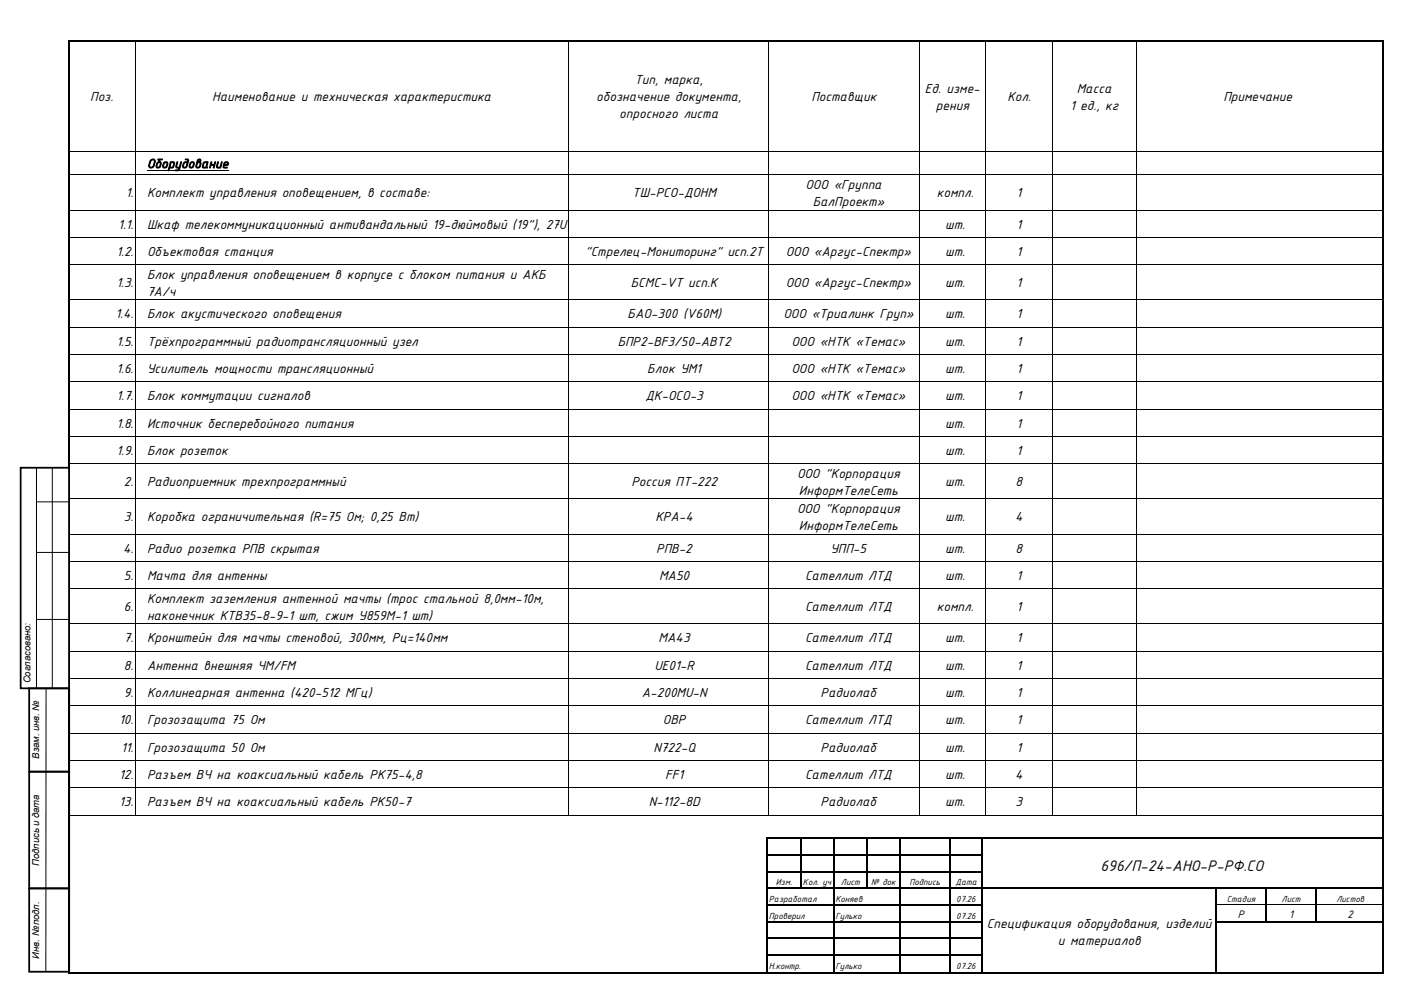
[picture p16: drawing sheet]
<svg xmlns="http://www.w3.org/2000/svg" width="420mm" height="297mm" viewBox="0 0 420 297" stroke-linecap="round" stroke-linejoin="round" font-family="sans-serif">
<defs><g id="words">
<text font-size="5" x="329.9" y="261">696/П-24-АНО-Р-РФ.СО</text>
<g font-size="4.2">
<text x="190.2" y="25.1">Тип, марка,</text>
<text x="277.3" y="27.7">Ед. изме-</text>
<text x="322.8" y="27.7">Масса</text>
<text x="27.1" y="30.3">Поз.</text>
<text x="63.6" y="30.3">Наименование и техническая характеристика</text>
<text x="178.7" y="30.3">обозначение документа,</text>
<text x="185.6" y="35.5">опросного листа</text>
<text x="243.3" y="30.3">Поставщик</text>
<text x="280.6" y="32.9">рения</text>
<text x="302" y="30.3">Кол.</text>
<text x="320.8" y="32.9">1 ед., кг</text>
<text x="366.8" y="30.3">Примечание</text>
<text x="44.1" y="50.4">Оборудование</text>
<text x="37.8" y="59.1">1.</text>
<text x="44.1" y="59.1">Комплект управления оповещением, в составе:</text>
<text x="189.5" y="59.1">ТШ-РСО-ДОНМ</text>
<text x="241.5" y="56.6">ООО «Группа</text>
<text x="280.9" y="59.1">компл.</text>
<text x="304.8" y="59.1">1</text>
<text x="243.7" y="61.7">БалПроект»</text>
<text x="35.5" y="68.5">1.1.</text>
<text x="44.1" y="68.5">Шкаф телекоммуникационный антивандальный 19-дюймовый (19&quot;), 27U</text>
<text x="283.4" y="68.5">шт.</text>
<text x="304.8" y="68.5">1</text>
<text x="34.9" y="76.7">1.2.</text>
<text x="44.1" y="76.7">Объектовая станция</text>
<text x="175.4" y="76.7">&quot;Стрелец-Мониторинг&quot; исп.2Т</text>
<text x="235.6" y="76.7">ООО «Аргус-Спектр»</text>
<text x="283.4" y="76.7">шт.</text>
<text x="304.8" y="76.7">1</text>
<text x="44.1" y="83.5">Блок управления оповещением в корпусе с блоком питания и АКБ</text>
<text x="34.9" y="86.1">1.3.</text>
<text x="44.1" y="88.7">7А/ч</text>
<text x="189.1" y="86.1">БСМС-VT исп.К</text>
<text x="235.6" y="86.1">ООО «Аргус-Спектр»</text>
<text x="283.4" y="86.1">шт.</text>
<text x="304.8" y="86.1">1</text>
<text x="34.6" y="95.4">1.4.</text>
<text x="44.1" y="95.4">Блок акустического оповещения</text>
<text x="188.1" y="95.4">БАО-300 (V60M)</text>
<text x="234.9" y="95.4">ООО «Триалинк Груп»</text>
<text x="283.4" y="95.4">шт.</text>
<text x="304.8" y="95.4">1</text>
<text x="34.9" y="103.6">1.5.</text>
<text x="44.1" y="103.6">Трёхпрограммный радиотрансляционный узел</text>
<text x="185.2" y="103.6">БПР2-BF3/50-АВТ2</text>
<text x="237.3" y="103.6">ООО «НТК «Темас»</text>
<text x="283.4" y="103.6">шт.</text>
<text x="304.8" y="103.6">1</text>
<text x="34.9" y="111.8">1.6.</text>
<text x="44.1" y="111.8">Усилитель мощности трансляционный</text>
<text x="194.1" y="111.8">Блок УМ1</text>
<text x="237.3" y="111.8">ООО «НТК «Темас»</text>
<text x="283.4" y="111.8">шт.</text>
<text x="304.8" y="111.8">1</text>
<text x="34.9" y="120">1.7.</text>
<text x="44.1" y="120">Блок коммутации сигналов</text>
<text x="193.5" y="120">ДК-ОСО-3</text>
<text x="237.3" y="120">ООО «НТК «Темас»</text>
<text x="283.4" y="120">шт.</text>
<text x="304.8" y="120">1</text>
<text x="34.9" y="128.2">1.8.</text>
<text x="44.1" y="128.2">Источник бесперебойного питания</text>
<text x="283.4" y="128.2">шт.</text>
<text x="304.8" y="128.2">1</text>
<text x="34.9" y="136.4">1.9.</text>
<text x="44.1" y="136.4">Блок розеток</text>
<text x="283.4" y="136.4">шт.</text>
<text x="304.8" y="136.4">1</text>
<text x="239" y="143.2">ООО &quot;Корпорация</text>
<text x="37.2" y="145.7">2.</text>
<text x="44.1" y="145.7">Радиоприемник трехпрограммный</text>
<text x="189.3" y="145.7">Россия ПТ-222</text>
<text x="239.5" y="148.3">ИнформТелеСеть</text>
<text x="283.4" y="145.7">шт.</text>
<text x="304.5" y="145.7">8</text>
<text x="239" y="153.7">ООО &quot;Корпорация</text>
<text x="37.2" y="156.3">3.</text>
<text x="44.1" y="156.3">Коробка ограничительная (R=75 Ом; 0,25 Вт)</text>
<text x="196.5" y="156.3">КРА-4</text>
<text x="239.5" y="158.9">ИнформТелеСеть</text>
<text x="283.4" y="156.3">шт.</text>
<text x="304.4" y="156.3">4</text>
<text x="36.9" y="165.6">4.</text>
<text x="44.1" y="165.6">Радио розетка РПВ скрытая</text>
<text x="196.7" y="165.6">РПВ-2</text>
<text x="249" y="165.6">УПП-5</text>
<text x="283.4" y="165.6">шт.</text>
<text x="304.5" y="165.6">8</text>
<text x="37.2" y="173.8">5.</text>
<text x="44.1" y="173.8">Мачта для антенны</text>
<text x="197.6" y="173.8">МА50</text>
<text x="241.4" y="173.8">Сателлит ЛТД</text>
<text x="283.4" y="173.8">шт.</text>
<text x="304.8" y="173.8">1</text>
<text x="37.2" y="183.2">6.</text>
<text x="44.1" y="180.6">Комплект заземления антенной мачты (трос стальной 8,0мм-10м,</text>
<text x="44.1" y="185.8">наконечник КТВ35-8-9-1 шт, сжим У859М-1 шт)</text>
<text x="241.4" y="183.2">Сателлит ЛТД</text>
<text x="280.9" y="183.2">компл.</text>
<text x="304.8" y="183.2">1</text>
<text x="37.2" y="192.6">7.</text>
<text x="44.1" y="192.6">Кронштейн для мачты стеновой, 300мм, Рц=140мм</text>
<text x="197.5" y="192.6">MA43</text>
<text x="241.4" y="192.6">Сателлит ЛТД</text>
<text x="283.4" y="192.6">шт.</text>
<text x="304.8" y="192.6">1</text>
<text x="37.2" y="200.7">8.</text>
<text x="44.1" y="200.7">Антенна внешняя ЧМ/FM</text>
<text x="196.2" y="200.7">UE01-R</text>
<text x="241.4" y="200.7">Сателлит ЛТД</text>
<text x="283.4" y="200.7">шт.</text>
<text x="304.8" y="200.7">1</text>
<text x="37.2" y="209">9.</text>
<text x="44.1" y="209">Коллинеарная антенна (420-512 МГц)</text>
<text x="192.4" y="209">A-200MU-N</text>
<text x="246" y="209">Радиолаб</text>
<text x="283.4" y="209">шт.</text>
<text x="304.8" y="209">1</text>
<text x="35.8" y="217.1">10.</text>
<text x="44.1" y="217.1">Грозозащита 75 Ом</text>
<text x="198.7" y="217.1">ОВР</text>
<text x="241.4" y="217.1">Сателлит ЛТД</text>
<text x="283.4" y="217.1">шт.</text>
<text x="304.8" y="217.1">1</text>
<text x="36.3" y="225.3">11.</text>
<text x="44.1" y="225.3">Грозозащита 50 Ом</text>
<text x="195.9" y="225.3">N722-Q</text>
<text x="246" y="225.3">Радиолаб</text>
<text x="283.4" y="225.3">шт.</text>
<text x="304.8" y="225.3">1</text>
<text x="35.8" y="233.5">12.</text>
<text x="44.1" y="233.5">Разъем ВЧ на коаксиальный кабель РК75-4,8</text>
<text x="199.4" y="233.5">FF1</text>
<text x="241.4" y="233.5">Сателлит ЛТД</text>
<text x="283.4" y="233.5">шт.</text>
<text x="304.4" y="233.5">4</text>
<text x="35.8" y="241.7">13.</text>
<text x="44.1" y="241.7">Разъем ВЧ на коаксиальный кабель РК50-7</text>
<text x="194.5" y="241.7">N-112-8D</text>
<text x="246" y="241.7">Радиолаб</text>
<text x="283.4" y="241.7">шт.</text>
<text x="304.5" y="241.7">3</text>
<text x="295.9" y="278.2">Спецификация оборудования, изделий</text>
<text x="317.2" y="283.4">и материалов</text>
</g>
<g font-size="3.5">
<text x="371.1" y="275">Р</text>
<text x="386.5" y="275">1</text>
<text x="404" y="275">2</text>
</g>
<g font-size="2.8">
<text x="9.2" y="204.8" transform="rotate(-90 9.2 204.8)">Согласовано:</text>
<text x="11.7" y="227.4" transform="rotate(-90 11.7 227.4)">Взам. инв. №</text>
<text x="11.7" y="259.5" transform="rotate(-90 11.7 259.5)">Подпись и дата</text>
<text x="232.6" y="265.3">Изм.</text>
<text x="240.7" y="265.3">Кол. уч</text>
<text x="252.1" y="265.3">Лист</text>
<text x="261.2" y="265.3">№ док</text>
<text x="272.7" y="265.3">Подпись</text>
<text x="286.5" y="265.3">Дата</text>
<text x="230.5" y="270.3">Разработал</text>
<text x="230.5" y="275.3">Проверил</text>
<text x="250.5" y="270.3">Коняев</text>
<text x="250.5" y="275.3">Гулько</text>
<text x="286.7" y="270.3">07.26</text>
<text x="286.7" y="275.3">07.26</text>
<text x="367.8" y="270.3">Стадия</text>
<text x="384.3" y="270.3">Лист</text>
<text x="400.7" y="270.3">Листов</text>
<text x="11.7" y="287.4" transform="rotate(-90 11.7 287.4)">Инв. № подл.</text>
<text x="230.5" y="290.4">Н.контр.</text>
<text x="250.5" y="290.4">Гулько</text>
<text x="286.7" y="290.4">07.26</text>
</g>
</g></defs>
<g fill="#000">
<path d="M20.7 12h.3v.3h-.3z" fill-rule="evenodd"/>
<path d="M20.7 12h.3v.3h-.3z" fill-rule="evenodd"/>
<path d="M414.6 12h.4v.3h-.4z" fill-rule="evenodd"/>
<path d="M414.6 12h.4v.3h-.4z" fill-rule="evenodd"/>
<path d="M229.9 251.1h.3v.3h-.3z" fill-rule="evenodd"/>
<path d="M229.9 251.1h.3v.3h-.3z" fill-rule="evenodd"/>
<path d="M229.9 256.1h.3v.3h-.3z" fill-rule="evenodd"/>
<path d="M239.8 251.1h.4v.3h-.4z" fill-rule="evenodd"/>
<path d="M239.8 256.1h.4v.3h-.4z" fill-rule="evenodd"/>
<path d="M249.8 251.1h.3v.3h-.3z" fill-rule="evenodd"/>
<path d="M249.8 256.1h.3v.3h-.3z" fill-rule="evenodd"/>
<path d="M259.7 251.1h.4v.3h-.4z" fill-rule="evenodd"/>
<path d="M259.7 256.1h.4v.3h-.4z" fill-rule="evenodd"/>
<path d="M269.6 251.1h.3v.3h-.3z" fill-rule="evenodd"/>
<path d="M269.6 256.1h.3v.3h-.3z" fill-rule="evenodd"/>
<path d="M284.6 251.1h.4v.3h-.4z" fill-rule="evenodd"/>
<path d="M284.6 256.1h.4v.3h-.4z" fill-rule="evenodd"/>
<path d="M294.4 251.1h.3v.3h-.3z" fill-rule="evenodd"/>
<path d="M294.4 256.1h.3v.3h-.3z" fill-rule="evenodd"/>
<path d="M394.3 251.1h.4v.3h-.4z" fill-rule="evenodd"/>
<path d="M229.9 261.1h.3v.3h-.3z" fill-rule="evenodd"/>
<path d="M229.9 266.1h.3v.3h-.3z" fill-rule="evenodd"/>
<path d="M229.9 271.1h.3v.3h-.3z" fill-rule="evenodd"/>
<path d="M229.9 276.1h.3v.3h-.3z" fill-rule="evenodd"/>
<path d="M239.8 261.1h.4v.3h-.4z" fill-rule="evenodd"/>
<path d="M239.8 266.1h.4v.3h-.4z" fill-rule="evenodd"/>
<path d="M249.8 261.1h.3v.3h-.3z" fill-rule="evenodd"/>
<path d="M249.8 266.1h.3v.3h-.3z" fill-rule="evenodd"/>
<path d="M249.8 271.1h.3v.3h-.3z" fill-rule="evenodd"/>
<path d="M249.8 276.1h.3v.3h-.3z" fill-rule="evenodd"/>
<path d="M259.7 261.1h.4v.3h-.4z" fill-rule="evenodd"/>
<path d="M259.7 266.1h.4v.3h-.4z" fill-rule="evenodd"/>
<path d="M269.6 261.1h.3v.3h-.3z" fill-rule="evenodd"/>
<path d="M269.6 266.1h.3v.3h-.3z" fill-rule="evenodd"/>
<path d="M269.6 271.1h.3v.3h-.3z" fill-rule="evenodd"/>
<path d="M269.6 276.1h.3v.3h-.3z" fill-rule="evenodd"/>
<path d="M284.6 261.1h.4v.3h-.4z" fill-rule="evenodd"/>
<path d="M284.6 266.1h.4v.3h-.4z" fill-rule="evenodd"/>
<path d="M284.6 271.1h.4v.3h-.4z" fill-rule="evenodd"/>
<path d="M284.6 276.1h.4v.3h-.4z" fill-rule="evenodd"/>
<path d="M294.4 261.1h.3v.3h-.3z" fill-rule="evenodd"/>
<path d="M294.4 266.1h.3v.3h-.3z" fill-rule="evenodd"/>
<path d="M294.4 271.1h.3v.3h-.3z" fill-rule="evenodd"/>
<path d="M294.4 276.1h.3v.3h-.3z" fill-rule="evenodd"/>
<path d="M364.4 266.1h.3v.3h-.3z" fill-rule="evenodd"/>
<path d="M364.4 271.1h.3v.3h-.3z" fill-rule="evenodd"/>
<path d="M364.4 276.1h.3v.3h-.3z" fill-rule="evenodd"/>
<path d="M379.4 266.1h.4v.3h-.4z" fill-rule="evenodd"/>
<path d="M379.4 271.1h.4v.3h-.4z" fill-rule="evenodd"/>
<path d="M379.4 276.1h.4v.3h-.4z" fill-rule="evenodd"/>
<path d="M394.3 266.1h.4v.3h-.4z" fill-rule="evenodd"/>
<path d="M394.4 266.1h.4v.3h-.4z" fill-rule="evenodd"/>
<path d="M394.4 271.1h.4v.3h-.4z" fill-rule="evenodd"/>
<path d="M394.4 276.1h.4v.3h-.4z" fill-rule="evenodd"/>
<path d="M20.7 291.6h.3v.3h-.3z" fill-rule="evenodd"/>
<path d="M20.7 291.6h.3v.3h-.3z" fill-rule="evenodd"/>
<path d="M229.9 281.1h.3v.4h-.3z" fill-rule="evenodd"/>
<path d="M229.9 286.1h.3v.4h-.3z" fill-rule="evenodd"/>
<path d="M249.8 281.1h.3v.4h-.3z" fill-rule="evenodd"/>
<path d="M249.8 286.1h.3v.4h-.3z" fill-rule="evenodd"/>
<path d="M269.6 281.1h.3v.4h-.3z" fill-rule="evenodd"/>
<path d="M269.6 286.1h.3v.4h-.3z" fill-rule="evenodd"/>
<path d="M284.6 281.1h.4v.4h-.4z" fill-rule="evenodd"/>
<path d="M284.6 286.1h.4v.4h-.4z" fill-rule="evenodd"/>
<path d="M294.4 281.1h.3v.4h-.3z" fill-rule="evenodd"/>
<path d="M294.4 286.1h.3v.4h-.3z" fill-rule="evenodd"/>
<path d="M364.4 281.1h.3v.4h-.3z" fill-rule="evenodd"/>
<path d="M364.4 286.1h.3v.4h-.3z" fill-rule="evenodd"/>
<path d="M414.6 291.6h.4v.3h-.4z" fill-rule="evenodd"/>
<path d="M414.6 291.6h.4v.3h-.4z" fill-rule="evenodd"/>
</g>
<g fill="none" stroke="#000" stroke-width=".34">
<path d="M20.8 12.3v279.3M21 12.1h393.6M414.8 12.3v279.3M230.1 251.4v4.7M230.1 256.4v4.7M230.2 251.2h9.6M230.2 256.2h9.6M240 251.4v4.7M240 256.4v4.7M240.2 251.2h9.6M240.2 256.2h9.6M250 251.4v4.7"/>
<path d="M250 256.4v4.7M250.1 251.2h9.6M250.1 256.2h9.6M259.9 251.4v4.7M259.9 256.4v4.7M260.1 251.2h9.5M260.1 256.2h9.5M269.8 251.4v4.7M269.8 256.4v4.7M269.9 251.2h14.7M269.9 256.2h14.7M284.8 251.4v4.7"/>
<path d="M284.8 256.4v4.7M285 251.2h9.4M285 256.2h9.4M294.5 251.4v4.7M294.5 256.4v4.7M294.7 251.2h99.6M394.7 251.2h19.9M230.1 261.4v4.7M230.1 266.4v4.7M230.1 271.4v4.7M230.1 276.4v4.7M230.2 261.2h9.6"/>
<path d="M230.2 266.3h9.6M230.2 271.3h19.6M230.2 276.3h19.6M240 261.4v4.7M240.2 261.2h9.6M240.2 266.3h9.6M250 261.4v4.7M250 266.4v4.7M250 271.4v4.7M250 276.4v4.7M250.1 261.2h9.6M250.1 266.3h9.6"/>
<path d="M250.1 271.3h19.5M250.1 276.3h19.5M259.9 261.4v4.7M260.1 261.2h9.5M260.1 266.3h9.5M269.8 261.4v4.7M269.8 266.4v4.7M269.8 271.4v4.7M269.8 276.4v4.7M269.9 261.2h14.7M269.9 266.3h14.7M269.9 271.3h14.7"/>
<path d="M269.9 276.3h14.7M284.8 261.4v4.7M284.8 266.4v4.7M284.8 271.4v4.7M284.8 276.4v4.7M285 261.2h9.4M285 266.3h9.4M285 271.3h9.4M285 276.3h9.4M294.5 261.4v4.7M294.5 266.4v4.7M294.5 271.4v4.7"/>
<path d="M294.5 276.4v4.7M294.7 266.3h69.7M364.6 266.4v4.7M364.6 271.4v4.7M364.6 276.4v4.7M364.7 266.3h14.7M364.7 276.3h14.7M379.6 266.4v4.7M379.6 271.4v4.7M379.8 266.3h14.5M379.8 276.3h14.6M394.6 266.4v4.7"/>
<path d="M394.6 271.4v4.7M394.8 266.3h19.8M394.8 276.3h19.8M230.1 281.5v4.6M230.1 286.5v5.1M230.2 281.3h19.6M230.2 286.3h19.6M250 281.5v4.6M250 286.5v5.1M250.1 281.3h19.5M250.1 286.3h19.5M269.8 281.5v4.6"/>
<path d="M269.8 286.5v5.1M269.9 281.3h14.7M269.9 286.3h14.7M284.8 281.5v4.6M284.8 286.5v5.1M285 281.3h9.4M285 286.3h9.4M294.5 281.5v4.6M294.5 286.5v5.1M364.6 281.5v4.6M364.6 286.5v5.1"/>
</g>
<path d="M21 291.8h393.6" fill="none" stroke="#000" stroke-width=".35"/>
<path d="M364.7 271.2h14.7M379.8 271.2h14.6M394.8 271.2h19.8" fill="none" stroke="#000" stroke-width=".3"/>
<path d="M6.2 140.2h14.5v66.1h-14.5z" fill-rule="evenodd" fill="#fff"/>
<path d="M6.2 140.2h14.5v66.1h-14.5zM8.7 206.3h12v25h-12zM8.7 231.3h12v35h-12zM8.7 266.3h12v25h-12z" fill="none" stroke="#000" stroke-width=".53"/>
<g fill="none" stroke="#000" stroke-width=".3">
<path d="M40.5 12.3v33M170.5 12.3v33M230.5 12.3v33M275.6 12.3v33M295.6 12.3v33M315.6 12.3v33M340.6 12.3v33M21.2 45.4h19.2M21.2 52.4h19.2M40.5 45.5v6.8M40.5 52.5v10.4M40.6 45.4h129.8"/>
<path d="M40.6 52.4h129.8M44.1 51.1h24.3M170.5 45.5v6.8M170.5 52.5v10.4M170.6 45.4h59.8M170.6 52.4h59.8M230.5 45.5v6.8M230.5 52.5v10.4M230.6 45.4h44.9M230.6 52.4h44.9M275.6 45.5v6.8M275.6 52.5v10.4"/>
<path d="M275.7 45.4h19.8M275.7 52.4h19.8M295.6 45.5v6.8M295.6 52.5v10.4M295.6 45.4h19.9M295.6 52.4h19.9M315.6 45.5v6.8M315.6 52.5v10.4M315.7 45.4h24.8M315.7 52.4h24.8M340.6 45.5v6.8M340.6 52.5v10.4"/>
<path d="M340.7 45.4h73.9M340.7 52.4h73.9M21.2 63h19.2M21.2 71.1h19.2M21.2 79.4h19.2M40.5 63v8M40.5 71.2v8.1M40.5 79.4v10.4M40.6 63h129.8M40.6 71.1h129.8M40.6 79.4h129.8M170.5 63v8"/>
<path d="M170.5 71.2v8.1M170.5 79.4v10.4M170.6 63h59.8M170.6 71.1h59.8M170.6 79.4h59.8M230.5 63v8M230.5 71.2v8.1M230.5 79.4v10.4M230.6 63h44.9M230.6 71.1h44.9M230.6 79.4h44.9M275.6 63v8"/>
<path d="M275.6 71.2v8.1M275.6 79.4v10.4M275.7 63h19.8M275.7 71.1h19.8M275.7 79.4h19.8M295.6 63v8M295.6 71.2v8.1M295.6 79.4v10.4M295.6 63h19.9M295.6 71.1h19.9M295.6 79.4h19.9M315.6 63v8"/>
<path d="M315.6 71.2v8.1M315.6 79.4v10.4M315.7 63h24.8M315.7 71.1h24.8M315.7 79.4h24.8M340.6 63v8M340.6 71.2v8.1M340.6 79.4v10.4M340.7 63h73.9M340.7 71.1h73.9M340.7 79.4h73.9M21.2 89.9h19.2"/>
<path d="M21.2 98.1h19.2M40.5 90v8M40.5 98.1v8M40.6 89.9h129.8M40.6 98.1h129.8M170.5 90v8M170.5 98.1v8M170.6 89.9h59.8M170.6 98.1h59.8M230.5 90v8M230.5 98.1v8M230.6 89.9h44.9"/>
<path d="M230.6 98.1h44.9M275.6 90v8M275.6 98.1v8M275.7 89.9h19.8M275.7 98.1h19.8M295.6 90v8M295.6 98.1v8M295.6 89.9h19.9M295.6 98.1h19.9M315.6 90v8M315.6 98.1v8M315.7 89.9h24.8"/>
<path d="M315.7 98.1h24.8M340.6 90v8M340.6 98.1v8M340.7 89.9h73.9M340.7 98.1h73.9M21.2 106.2h19.2M21.2 114.4h19.2M40.5 106.3v8.1M40.5 114.5v8M40.6 106.2h129.8M40.6 114.4h129.8M170.5 106.3v8.1"/>
<path d="M170.5 114.5v8M170.6 106.2h59.8M170.6 114.4h59.8M230.5 106.3v8.1M230.5 114.5v8M230.6 106.2h44.9M230.6 114.4h44.9M275.6 106.3v8.1M275.6 114.5v8M275.7 106.2h19.8M275.7 114.4h19.8M295.6 106.3v8.1"/>
<path d="M295.6 114.5v8M295.6 106.2h19.9M295.6 114.4h19.9M315.6 106.3v8.1M315.6 114.5v8M315.7 106.2h24.8M315.7 114.4h24.8M340.6 106.3v8.1M340.6 114.5v8M340.7 106.2h73.9M340.7 114.4h73.9M21.2 122.6h19.2"/>
<path d="M21.2 130.8h19.2M21.2 139h19.2M40.5 122.7v8M40.5 130.9v8M40.5 139.1v10.4M40.6 122.6h129.8M40.6 130.8h129.8M40.6 139h129.8M170.5 122.7v8M170.5 130.9v8M170.5 139.1v10.4M170.6 122.6h59.8"/>
<path d="M170.6 130.8h59.8M170.6 139h59.8M230.5 122.7v8M230.5 130.9v8M230.5 139.1v10.4M230.6 122.6h44.9M230.6 130.8h44.9M230.6 139h44.9M275.6 122.7v8M275.6 130.9v8M275.6 139.1v10.4M275.7 122.6h19.8"/>
<path d="M275.7 130.8h19.8M275.7 139h19.8M295.6 122.7v8M295.6 130.9v8M295.6 139.1v10.4M295.6 122.6h19.9M295.6 130.8h19.9M295.6 139h19.9M315.6 122.7v8M315.6 130.9v8M315.6 139.1v10.4M315.7 122.6h24.8"/>
<path d="M315.7 130.8h24.8M315.7 139h24.8M340.6 122.7v8M340.6 130.9v8M340.6 139.1v10.4M340.7 122.6h73.9M340.7 130.8h73.9M340.7 139h73.9M10.9 140.2v66.1M10.9 150.4h9.8M15.7 140.2v66.1M21.2 149.5h19.2"/>
<path d="M40.5 149.6v10.4M40.6 149.5h129.8M170.5 149.6v10.4M170.6 149.5h59.8M230.5 149.6v10.4M230.6 149.5h44.9M275.6 149.6v10.4M275.7 149.5h19.8M295.6 149.6v10.4M295.6 149.5h19.9M315.6 149.6v10.4M315.7 149.5h24.8"/>
<path d="M340.6 149.6v10.4M340.7 149.5h73.9M10.9 165.6h9.8M21.2 160.1h19.2M21.2 168.3h19.2M21.2 176.5h19.2M40.5 160.2v8M40.5 168.3v8.1M40.5 176.6v10.3M40.6 160.1h129.8M40.6 168.3h129.8M40.6 176.5h129.8"/>
<path d="M170.5 160.2v8M170.5 168.3v8.1M170.5 176.6v10.3M170.6 160.1h59.8M170.6 168.3h59.8M170.6 176.5h59.8M230.5 160.2v8M230.5 168.3v8.1M230.5 176.6v10.3M230.6 160.1h44.9M230.6 168.3h44.9M230.6 176.5h44.9"/>
<path d="M275.6 160.2v8M275.6 168.3v8.1M275.6 176.6v10.3M275.7 160.1h19.8M275.7 168.3h19.8M275.7 176.5h19.8M295.6 160.2v8M295.6 168.3v8.1M295.6 176.6v10.3M295.6 160.1h19.9M295.6 168.3h19.9M295.6 176.5h19.9"/>
<path d="M315.6 160.2v8M315.6 168.3v8.1M315.6 176.6v10.3M315.7 160.1h24.8M315.7 168.3h24.8M315.7 176.5h24.8M340.6 160.2v8M340.6 168.3v8.1M340.6 176.6v10.3M340.7 160.1h73.9M340.7 168.3h73.9M340.7 176.5h73.9"/>
<path d="M10.9 185.7h9.8M21.2 187h19.2M21.2 195.2h19.2M40.5 187.1v8M40.5 195.3v8M40.6 187h129.8M40.6 195.2h129.8M170.5 187.1v8M170.5 195.3v8M170.6 187h59.8M170.6 195.2h59.8M230.5 187.1v8"/>
<path d="M230.5 195.3v8M230.6 187h44.9M230.6 195.2h44.9M275.6 187.1v8M275.6 195.3v8M275.7 187h19.8M275.7 195.2h19.8M295.6 187.1v8M295.6 195.3v8M295.6 187h19.9M295.6 195.2h19.9M315.6 187.1v8"/>
<path d="M315.6 195.3v8M315.7 187h24.8M315.7 195.2h24.8M340.6 187.1v8M340.6 195.3v8M340.7 187h73.9M340.7 195.2h73.9M13.8 206.3l-.1 85M21.2 203.4h19.2M21.2 211.6h19.2M21.2 219.7h19.2M40.5 203.4v8.1"/>
<path d="M40.5 211.7v8M40.5 219.8v8M40.6 203.4h129.8M40.6 211.6h129.8M40.6 219.7h129.8M170.5 203.4v8.1M170.5 211.7v8M170.5 219.8v8M170.6 203.4h59.8M170.6 211.6h59.8M170.6 219.7h59.8M230.5 203.4v8.1"/>
<path d="M230.5 211.7v8M230.5 219.8v8M230.6 203.4h44.9M230.6 211.6h44.9M230.6 219.7h44.9M275.6 203.4v8.1M275.6 211.7v8M275.6 219.8v8M275.7 203.4h19.8M275.7 211.6h19.8M275.7 219.7h19.8M295.6 203.4v8.1"/>
<path d="M295.6 211.7v8M295.6 219.8v8M295.6 203.4h19.9M295.6 211.6h19.9M295.6 219.7h19.9M315.6 203.4v8.1M315.6 211.7v8M315.6 219.8v8M315.7 203.4h24.8M315.7 211.6h24.8M315.7 219.7h24.8M340.6 203.4v8.1"/>
<path d="M340.6 211.7v8M340.6 219.8v8M340.7 203.4h73.9M340.7 211.6h73.9M340.7 219.7h73.9M21.2 227.9h19.2M21.2 236.1h19.2M40.5 228v8M40.5 236.2v8M40.6 227.9h129.8M40.6 236.1h129.8M170.5 228v8"/>
<path d="M170.5 236.2v8M170.6 227.9h59.8M170.6 236.1h59.8M230.5 228v8M230.5 236.2v8M230.6 227.9h44.9M230.6 236.1h44.9M275.6 228v8M275.6 236.2v8M275.7 227.9h19.8M275.7 236.1h19.8M295.6 228v8"/>
<path d="M295.6 236.2v8M295.6 227.9h19.9M295.6 236.1h19.9M315.6 228v8M315.6 236.2v8M315.7 227.9h24.8M315.7 236.1h24.8M340.6 228v8M340.6 236.2v8M340.7 227.9h73.9M340.7 236.1h73.9M21.2 244.3h19.2"/>
<path d="M40.6 244.3h129.8M170.6 244.3h59.8M230.6 244.3h44.9M275.7 244.3h19.8M295.6 244.3h19.9M315.7 244.3h24.8M340.7 244.3h73.9"/>
</g>
<g fill="#000">
<path d="M21 45.3l.2 .2z" fill-rule="evenodd"/>
<path d="M21 52.3l.2 .2z" fill-rule="evenodd"/>
<path d="M40.4 45.3l.2 .2z" fill-rule="evenodd"/>
<path d="M40.4 52.3l.2 .2z" fill-rule="evenodd"/>
<path d="M170.4 45.3l.2 .2z" fill-rule="evenodd"/>
<path d="M170.4 52.3l.2 .2z" fill-rule="evenodd"/>
<path d="M230.4 45.3l.2 .2z" fill-rule="evenodd"/>
<path d="M230.4 52.3l.2 .2z" fill-rule="evenodd"/>
<path d="M275.5 45.3l.2 .2z" fill-rule="evenodd"/>
<path d="M275.5 52.3l.2 .2z" fill-rule="evenodd"/>
<path d="M295.5 45.3l.1 .2z" fill-rule="evenodd"/>
<path d="M295.5 52.3l.1 .2z" fill-rule="evenodd"/>
<path d="M315.5 45.3l.2 .2z" fill-rule="evenodd"/>
<path d="M315.5 52.3l.2 .2z" fill-rule="evenodd"/>
<path d="M340.5 45.3l.2 .2z" fill-rule="evenodd"/>
<path d="M340.5 52.3l.2 .2z" fill-rule="evenodd"/>
<path d="M21 62.9l.2 .1z" fill-rule="evenodd"/>
<path d="M21 71l.2 .2z" fill-rule="evenodd"/>
<path d="M21 79.3l.2 .1z" fill-rule="evenodd"/>
<path d="M40.4 62.9l.2 .1z" fill-rule="evenodd"/>
<path d="M40.4 71l.2 .2z" fill-rule="evenodd"/>
<path d="M40.4 79.3l.2 .1z" fill-rule="evenodd"/>
<path d="M170.4 62.9l.2 .1z" fill-rule="evenodd"/>
<path d="M170.4 71l.2 .2z" fill-rule="evenodd"/>
<path d="M170.4 79.3l.2 .1z" fill-rule="evenodd"/>
<path d="M230.4 62.9l.2 .1z" fill-rule="evenodd"/>
<path d="M230.4 71l.2 .2z" fill-rule="evenodd"/>
<path d="M230.4 79.3l.2 .1z" fill-rule="evenodd"/>
<path d="M275.5 62.9l.2 .1z" fill-rule="evenodd"/>
<path d="M275.5 71l.2 .2z" fill-rule="evenodd"/>
<path d="M275.5 79.3l.2 .1z" fill-rule="evenodd"/>
<path d="M295.5 62.9l.1 .1z" fill-rule="evenodd"/>
<path d="M295.5 71l.1 .2z" fill-rule="evenodd"/>
<path d="M295.5 79.3l.1 .1z" fill-rule="evenodd"/>
<path d="M315.5 62.9l.2 .1z" fill-rule="evenodd"/>
<path d="M315.5 71l.2 .2z" fill-rule="evenodd"/>
<path d="M315.5 79.3l.2 .1z" fill-rule="evenodd"/>
<path d="M340.5 62.9l.2 .1z" fill-rule="evenodd"/>
<path d="M340.5 71l.2 .2z" fill-rule="evenodd"/>
<path d="M340.5 79.3l.2 .1z" fill-rule="evenodd"/>
<path d="M21 89.8l.2 .2z" fill-rule="evenodd"/>
<path d="M21 98l.2 .1z" fill-rule="evenodd"/>
<path d="M40.4 89.8l.2 .2z" fill-rule="evenodd"/>
<path d="M40.4 98l.2 .1z" fill-rule="evenodd"/>
<path d="M170.4 89.8l.2 .2z" fill-rule="evenodd"/>
<path d="M170.4 98l.2 .1z" fill-rule="evenodd"/>
<path d="M230.4 89.8l.2 .2z" fill-rule="evenodd"/>
<path d="M230.4 98l.2 .1z" fill-rule="evenodd"/>
<path d="M275.5 89.8l.2 .2z" fill-rule="evenodd"/>
<path d="M275.5 98l.2 .1z" fill-rule="evenodd"/>
<path d="M295.5 89.8l.1 .2z" fill-rule="evenodd"/>
<path d="M295.5 98l.1 .1z" fill-rule="evenodd"/>
<path d="M315.5 89.8l.2 .2z" fill-rule="evenodd"/>
<path d="M315.5 98l.2 .1z" fill-rule="evenodd"/>
<path d="M340.5 89.8l.2 .2z" fill-rule="evenodd"/>
<path d="M340.5 98l.2 .1z" fill-rule="evenodd"/>
<path d="M21 106.1l.2 .2z" fill-rule="evenodd"/>
<path d="M21 114.4l.2 .1z" fill-rule="evenodd"/>
<path d="M40.4 106.1l.2 .2z" fill-rule="evenodd"/>
<path d="M40.4 114.4l.2 .1z" fill-rule="evenodd"/>
<path d="M170.4 106.1l.2 .2z" fill-rule="evenodd"/>
<path d="M170.4 114.4l.2 .1z" fill-rule="evenodd"/>
<path d="M230.4 106.1l.2 .2z" fill-rule="evenodd"/>
<path d="M230.4 114.4l.2 .1z" fill-rule="evenodd"/>
<path d="M275.5 106.1l.2 .2z" fill-rule="evenodd"/>
<path d="M275.5 114.4l.2 .1z" fill-rule="evenodd"/>
<path d="M295.5 106.1l.1 .2z" fill-rule="evenodd"/>
<path d="M295.5 114.4l.1 .1z" fill-rule="evenodd"/>
<path d="M315.5 106.1l.2 .2z" fill-rule="evenodd"/>
<path d="M315.5 114.4l.2 .1z" fill-rule="evenodd"/>
<path d="M340.5 106.1l.2 .2z" fill-rule="evenodd"/>
<path d="M340.5 114.4l.2 .1z" fill-rule="evenodd"/>
<path d="M21 122.5l.2 .2z" fill-rule="evenodd"/>
<path d="M21 130.7l.2 .2z" fill-rule="evenodd"/>
<path d="M21 138.9l.2 .2z" fill-rule="evenodd"/>
<path d="M40.4 122.5l.2 .2z" fill-rule="evenodd"/>
<path d="M40.4 130.7l.2 .2z" fill-rule="evenodd"/>
<path d="M40.4 138.9l.2 .2z" fill-rule="evenodd"/>
<path d="M170.4 122.5l.2 .2z" fill-rule="evenodd"/>
<path d="M170.4 130.7l.2 .2z" fill-rule="evenodd"/>
<path d="M170.4 138.9l.2 .2z" fill-rule="evenodd"/>
<path d="M230.4 122.5l.2 .2z" fill-rule="evenodd"/>
<path d="M230.4 130.7l.2 .2z" fill-rule="evenodd"/>
<path d="M230.4 138.9l.2 .2z" fill-rule="evenodd"/>
<path d="M275.5 122.5l.2 .2z" fill-rule="evenodd"/>
<path d="M275.5 130.7l.2 .2z" fill-rule="evenodd"/>
<path d="M275.5 138.9l.2 .2z" fill-rule="evenodd"/>
<path d="M295.5 122.5l.1 .2z" fill-rule="evenodd"/>
<path d="M295.5 130.7l.1 .2z" fill-rule="evenodd"/>
<path d="M295.5 138.9l.1 .2z" fill-rule="evenodd"/>
<path d="M315.5 122.5l.2 .2z" fill-rule="evenodd"/>
<path d="M315.5 130.7l.2 .2z" fill-rule="evenodd"/>
<path d="M315.5 138.9l.2 .2z" fill-rule="evenodd"/>
<path d="M340.5 122.5l.2 .2z" fill-rule="evenodd"/>
<path d="M340.5 130.7l.2 .2z" fill-rule="evenodd"/>
<path d="M340.5 138.9l.2 .2z" fill-rule="evenodd"/>
<path d="M21 149.5l.2 .1z" fill-rule="evenodd"/>
<path d="M40.4 149.5l.2 .1z" fill-rule="evenodd"/>
<path d="M170.4 149.5l.2 .1z" fill-rule="evenodd"/>
<path d="M230.4 149.5l.2 .1z" fill-rule="evenodd"/>
<path d="M275.5 149.5l.2 .1z" fill-rule="evenodd"/>
<path d="M295.5 149.5l.1 .1z" fill-rule="evenodd"/>
<path d="M315.5 149.5l.2 .1z" fill-rule="evenodd"/>
<path d="M340.5 149.5l.2 .1z" fill-rule="evenodd"/>
<path d="M21 160l.2 .2z" fill-rule="evenodd"/>
<path d="M21 168.2l.2 .1z" fill-rule="evenodd"/>
<path d="M21 176.4l.2 .2z" fill-rule="evenodd"/>
<path d="M40.4 160l.2 .2z" fill-rule="evenodd"/>
<path d="M40.4 168.2l.2 .1z" fill-rule="evenodd"/>
<path d="M40.4 176.4l.2 .2z" fill-rule="evenodd"/>
<path d="M170.4 160l.2 .2z" fill-rule="evenodd"/>
<path d="M170.4 168.2l.2 .1z" fill-rule="evenodd"/>
<path d="M170.4 176.4l.2 .2z" fill-rule="evenodd"/>
<path d="M230.4 160l.2 .2z" fill-rule="evenodd"/>
<path d="M230.4 168.2l.2 .1z" fill-rule="evenodd"/>
<path d="M230.4 176.4l.2 .2z" fill-rule="evenodd"/>
<path d="M275.5 160l.2 .2z" fill-rule="evenodd"/>
<path d="M275.5 168.2l.2 .1z" fill-rule="evenodd"/>
<path d="M275.5 176.4l.2 .2z" fill-rule="evenodd"/>
<path d="M295.5 160l.1 .2z" fill-rule="evenodd"/>
<path d="M295.5 168.2l.1 .1z" fill-rule="evenodd"/>
<path d="M295.5 176.4l.1 .2z" fill-rule="evenodd"/>
<path d="M315.5 160l.2 .2z" fill-rule="evenodd"/>
<path d="M315.5 168.2l.2 .1z" fill-rule="evenodd"/>
<path d="M315.5 176.4l.2 .2z" fill-rule="evenodd"/>
<path d="M340.5 160l.2 .2z" fill-rule="evenodd"/>
<path d="M340.5 168.2l.2 .1z" fill-rule="evenodd"/>
<path d="M340.5 176.4l.2 .2z" fill-rule="evenodd"/>
<path d="M21 186.9l.2 .2z" fill-rule="evenodd"/>
<path d="M21 195.1l.2 .2z" fill-rule="evenodd"/>
<path d="M40.4 186.9l.2 .2z" fill-rule="evenodd"/>
<path d="M40.4 195.1l.2 .2z" fill-rule="evenodd"/>
<path d="M170.4 186.9l.2 .2z" fill-rule="evenodd"/>
<path d="M170.4 195.1l.2 .2z" fill-rule="evenodd"/>
<path d="M230.4 186.9l.2 .2z" fill-rule="evenodd"/>
<path d="M230.4 195.1l.2 .2z" fill-rule="evenodd"/>
<path d="M275.5 186.9l.2 .2z" fill-rule="evenodd"/>
<path d="M275.5 195.1l.2 .2z" fill-rule="evenodd"/>
<path d="M295.5 186.9l.1 .2z" fill-rule="evenodd"/>
<path d="M295.5 195.1l.1 .2z" fill-rule="evenodd"/>
<path d="M315.5 186.9l.2 .2z" fill-rule="evenodd"/>
<path d="M315.5 195.1l.2 .2z" fill-rule="evenodd"/>
<path d="M340.5 186.9l.2 .2z" fill-rule="evenodd"/>
<path d="M340.5 195.1l.2 .2z" fill-rule="evenodd"/>
<path d="M21 203.3l.2 .1z" fill-rule="evenodd"/>
<path d="M21 211.5l.2 .2z" fill-rule="evenodd"/>
<path d="M21 219.7l.2 .1z" fill-rule="evenodd"/>
<path d="M40.4 203.3l.2 .1z" fill-rule="evenodd"/>
<path d="M40.4 211.5l.2 .2z" fill-rule="evenodd"/>
<path d="M40.4 219.7l.2 .1z" fill-rule="evenodd"/>
<path d="M170.4 203.3l.2 .1z" fill-rule="evenodd"/>
<path d="M170.4 211.5l.2 .2z" fill-rule="evenodd"/>
<path d="M170.4 219.7l.2 .1z" fill-rule="evenodd"/>
<path d="M230.4 203.3l.2 .1z" fill-rule="evenodd"/>
<path d="M230.4 211.5l.2 .2z" fill-rule="evenodd"/>
<path d="M230.4 219.7l.2 .1z" fill-rule="evenodd"/>
<path d="M275.5 203.3l.2 .1z" fill-rule="evenodd"/>
<path d="M275.5 211.5l.2 .2z" fill-rule="evenodd"/>
<path d="M275.5 219.7l.2 .1z" fill-rule="evenodd"/>
<path d="M295.5 203.3l.1 .1z" fill-rule="evenodd"/>
<path d="M295.5 211.5l.1 .2z" fill-rule="evenodd"/>
<path d="M295.5 219.7l.1 .1z" fill-rule="evenodd"/>
<path d="M315.5 203.3l.2 .1z" fill-rule="evenodd"/>
<path d="M315.5 211.5l.2 .2z" fill-rule="evenodd"/>
<path d="M315.5 219.7l.2 .1z" fill-rule="evenodd"/>
<path d="M340.5 203.3l.2 .1z" fill-rule="evenodd"/>
<path d="M340.5 211.5l.2 .2z" fill-rule="evenodd"/>
<path d="M340.5 219.7l.2 .1z" fill-rule="evenodd"/>
<path d="M21 227.8l.2 .2z" fill-rule="evenodd"/>
<path d="M21 236l.2 .2z" fill-rule="evenodd"/>
<path d="M40.4 227.8l.2 .2z" fill-rule="evenodd"/>
<path d="M40.4 236l.2 .2z" fill-rule="evenodd"/>
<path d="M170.4 227.8l.2 .2z" fill-rule="evenodd"/>
<path d="M170.4 236l.2 .2z" fill-rule="evenodd"/>
<path d="M230.4 227.8l.2 .2z" fill-rule="evenodd"/>
<path d="M230.4 236l.2 .2z" fill-rule="evenodd"/>
<path d="M275.5 227.8l.2 .2z" fill-rule="evenodd"/>
<path d="M275.5 236l.2 .2z" fill-rule="evenodd"/>
<path d="M295.5 227.8l.1 .2z" fill-rule="evenodd"/>
<path d="M295.5 236l.1 .2z" fill-rule="evenodd"/>
<path d="M315.5 227.8l.2 .2z" fill-rule="evenodd"/>
<path d="M315.5 236l.2 .2z" fill-rule="evenodd"/>
<path d="M340.5 227.8l.2 .2z" fill-rule="evenodd"/>
<path d="M340.5 236l.2 .2z" fill-rule="evenodd"/>
<path d="M21 244.2l.2 .2z" fill-rule="evenodd"/>
<path d="M21 244.2l.2 .2z" fill-rule="evenodd"/>
<path d="M40.4 244.2l.2 .2z" fill-rule="evenodd"/>
<path d="M170.4 244.2l.2 .2z" fill-rule="evenodd"/>
<path d="M230.4 244.2l.2 .2z" fill-rule="evenodd"/>
<path d="M275.5 244.2l.2 .2z" fill-rule="evenodd"/>
<path d="M295.5 244.2l.1 .2z" fill-rule="evenodd"/>
<path d="M315.5 244.2l.2 .2z" fill-rule="evenodd"/>
<path d="M340.5 244.2l.2 .2z" fill-rule="evenodd"/>
<path d="M413.5 244.2l.2 .2z" fill-rule="evenodd"/>
<path d="M413.5 244.2l.2 .2z" fill-rule="evenodd"/>
</g>
<use href="#words"/>
</svg>
